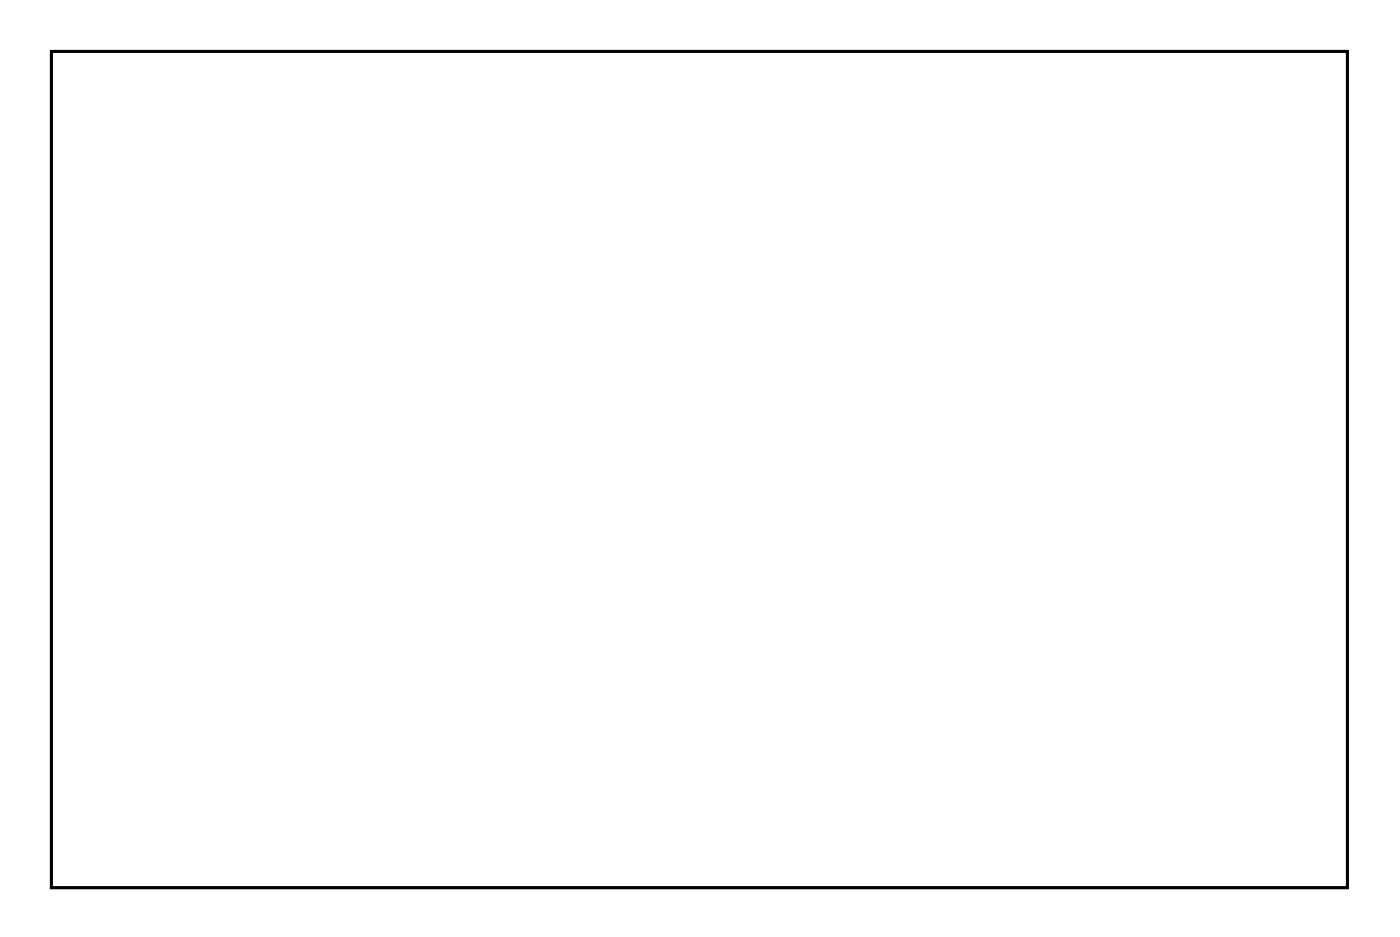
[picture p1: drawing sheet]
<svg xmlns="http://www.w3.org/2000/svg" width="99mm" height="66mm" viewBox="0 0 99 66" stroke-linecap="round" stroke-linejoin="round" font-family="sans-serif">
<path d="M3.6 3.6h91.8v59.2h-91.8z" fill="none" stroke="#000" stroke-width=".2"/>
<path d="M3.6 3.6h91.8v59.2h-91.8zM3.6 3.6v59.2h91.8v-59.2z" fill="#000"/>
<circle cx="34.9" cy="44.1" r=".35" fill="#fff"/>
<circle cx="34.9" cy="44.1" r=".35" fill="none" stroke="#fff" stroke-width=".55"/>
<circle cx="49" cy="43.5" r=".35" fill="#fff"/>
<circle cx="49" cy="43.5" r=".35" fill="none" stroke="#fff" stroke-width=".55"/>
<circle cx="53.2" cy="56.9" r=".35" fill="#fff"/>
<circle cx="53.2" cy="56.9" r=".35" fill="none" stroke="#fff" stroke-width=".55"/>
<circle cx="9.5" cy="54.7" r=".76" fill="#fff"/>
<circle cx="9.5" cy="54.7" r=".76" fill="none" stroke="#fff" stroke-width=".61" stroke-linecap="butt"/>
<circle cx="12" cy="54.7" r=".76" fill="#fff"/>
<circle cx="12" cy="54.7" r=".76" fill="none" stroke="#fff" stroke-width=".61" stroke-linecap="butt"/>
<circle cx="14.6" cy="54.7" r=".76" fill="#fff"/>
<circle cx="14.6" cy="54.7" r=".76" fill="none" stroke="#fff" stroke-width=".61" stroke-linecap="butt"/>
<circle cx="17.1" cy="54.7" r=".76" fill="#fff"/>
<circle cx="17.1" cy="54.7" r=".76" fill="none" stroke="#fff" stroke-width=".61" stroke-linecap="butt"/>
<circle cx="44.9" cy="47.2" r=".7" fill="#fff"/>
<circle cx="44.9" cy="47.2" r=".7" fill="none" stroke="#fff" stroke-width=".76" stroke-linecap="butt"/>
<circle cx="55" cy="47.2" r=".7" fill="#fff"/>
<circle cx="55" cy="47.2" r=".7" fill="none" stroke="#fff" stroke-width=".76" stroke-linecap="butt"/>
<circle cx="53.7" cy="57.3" r=".7" fill="#fff"/>
<circle cx="53.7" cy="57.3" r=".7" fill="none" stroke="#fff" stroke-width=".76" stroke-linecap="butt"/>
<circle cx="47.2" cy="57.3" r=".7" fill="#fff"/>
<circle cx="47.2" cy="57.3" r=".7" fill="none" stroke="#fff" stroke-width=".76" stroke-linecap="butt"/>
<circle cx="53.7" cy="52.8" r=".7" fill="#fff"/>
<circle cx="53.7" cy="52.8" r=".7" fill="none" stroke="#fff" stroke-width=".76" stroke-linecap="butt"/>
<circle cx="47.2" cy="52.8" r=".7" fill="#fff"/>
<circle cx="47.2" cy="52.8" r=".7" fill="none" stroke="#fff" stroke-width=".76" stroke-linecap="butt"/>
<circle cx="89.2" cy="17.8" r=".69" fill="#fff"/>
<circle cx="89.2" cy="17.8" r=".69" fill="none" stroke="#fff" stroke-width=".75" stroke-linecap="butt"/>
<circle cx="89.2" cy="20.3" r=".69" fill="#fff"/>
<circle cx="89.2" cy="20.3" r=".69" fill="none" stroke="#fff" stroke-width=".75" stroke-linecap="butt"/>
<circle cx="89.2" cy="22.8" r=".69" fill="#fff"/>
<circle cx="89.2" cy="22.8" r=".69" fill="none" stroke="#fff" stroke-width=".75" stroke-linecap="butt"/>
<circle cx="89.2" cy="25.4" r=".69" fill="#fff"/>
<circle cx="89.2" cy="25.4" r=".69" fill="none" stroke="#fff" stroke-width=".75" stroke-linecap="butt"/>
<circle cx="6.9" cy="39.3" r=".73" fill="#fff"/>
<circle cx="6.9" cy="39.3" r=".73" fill="none" stroke="#fff" stroke-width=".69" stroke-linecap="butt"/>
<circle cx="9.4" cy="39.3" r=".73" fill="#fff"/>
<circle cx="9.4" cy="39.3" r=".73" fill="none" stroke="#fff" stroke-width=".69" stroke-linecap="butt"/>
<circle cx="12" cy="39.3" r=".73" fill="#fff"/>
<circle cx="12" cy="39.3" r=".73" fill="none" stroke="#fff" stroke-width=".69" stroke-linecap="butt"/>
<circle cx="14.5" cy="39.3" r=".73" fill="#fff"/>
<circle cx="14.5" cy="39.3" r=".73" fill="none" stroke="#fff" stroke-width=".69" stroke-linecap="butt"/>
<circle cx="17.1" cy="39.3" r=".73" fill="#fff"/>
<circle cx="17.1" cy="39.3" r=".73" fill="none" stroke="#fff" stroke-width=".69" stroke-linecap="butt"/>
<circle cx="19.6" cy="39.3" r=".73" fill="#fff"/>
<circle cx="19.6" cy="39.3" r=".73" fill="none" stroke="#fff" stroke-width=".69" stroke-linecap="butt"/>
<circle cx="46.5" cy="39.6" r=".7" fill="#fff"/>
<circle cx="46.5" cy="39.6" r=".7" fill="none" stroke="#fff" stroke-width=".76" stroke-linecap="butt"/>
<circle cx="56.6" cy="39.6" r=".7" fill="#fff"/>
<circle cx="56.6" cy="39.6" r=".7" fill="none" stroke="#fff" stroke-width=".76" stroke-linecap="butt"/>
<circle cx="41.1" cy="39.6" r=".7" fill="#fff"/>
<circle cx="41.1" cy="39.6" r=".7" fill="none" stroke="#fff" stroke-width=".76" stroke-linecap="butt"/>
<circle cx="41.1" cy="49.7" r=".7" fill="#fff"/>
<circle cx="41.1" cy="49.7" r=".7" fill="none" stroke="#fff" stroke-width=".76" stroke-linecap="butt"/>
<circle cx="36" cy="39.6" r=".7" fill="#fff"/>
<circle cx="36" cy="39.6" r=".7" fill="none" stroke="#fff" stroke-width=".76" stroke-linecap="butt"/>
<circle cx="36" cy="49.7" r=".7" fill="#fff"/>
<circle cx="36" cy="49.7" r=".7" fill="none" stroke="#fff" stroke-width=".76" stroke-linecap="butt"/>
<circle cx="31.2" cy="39.6" r=".7" fill="#fff"/>
<circle cx="31.2" cy="39.6" r=".7" fill="none" stroke="#fff" stroke-width=".76" stroke-linecap="butt"/>
<circle cx="31.2" cy="49.7" r=".7" fill="#fff"/>
<circle cx="31.2" cy="49.7" r=".7" fill="none" stroke="#fff" stroke-width=".76" stroke-linecap="butt"/>
<circle cx="92.8" cy="60.2" r="1.5" fill="#fff"/>
<circle cx="92.8" cy="60.2" r="1.5" fill="none" stroke="#fff" stroke-width=".25"/>
<circle cx="5.8" cy="60.5" r="1.5" fill="#fff"/>
<circle cx="5.8" cy="60.5" r="1.5" fill="none" stroke="#fff" stroke-width=".25"/>
<circle cx="92.8" cy="5.9" r="1.5" fill="#fff"/>
<circle cx="92.8" cy="5.9" r="1.5" fill="none" stroke="#fff" stroke-width=".25"/>
<circle cx="5.8" cy="5.7" r="1.5" fill="#fff"/>
<circle cx="5.8" cy="5.7" r="1.5" fill="none" stroke="#fff" stroke-width=".25"/>
<circle cx="54.1" cy="9.1" r=".73" fill="#fff"/>
<circle cx="54.1" cy="9.1" r=".73" fill="none" stroke="#fff" stroke-width=".71" stroke-linecap="butt"/>
<circle cx="51.6" cy="9.1" r=".73" fill="#fff"/>
<circle cx="51.6" cy="9.1" r=".73" fill="none" stroke="#fff" stroke-width=".71" stroke-linecap="butt"/>
<circle cx="49" cy="9.1" r=".73" fill="#fff"/>
<circle cx="49" cy="9.1" r=".73" fill="none" stroke="#fff" stroke-width=".71" stroke-linecap="butt"/>
<circle cx="46.5" cy="9.1" r=".73" fill="#fff"/>
<circle cx="46.5" cy="9.1" r=".73" fill="none" stroke="#fff" stroke-width=".71" stroke-linecap="butt"/>
<circle cx="44" cy="9.1" r=".73" fill="#fff"/>
<circle cx="44" cy="9.1" r=".73" fill="none" stroke="#fff" stroke-width=".71" stroke-linecap="butt"/>
<circle cx="41.4" cy="9.1" r=".73" fill="#fff"/>
<circle cx="41.4" cy="9.1" r=".73" fill="none" stroke="#fff" stroke-width=".71" stroke-linecap="butt"/>
<circle cx="38.9" cy="9.1" r=".73" fill="#fff"/>
<circle cx="38.9" cy="9.1" r=".73" fill="none" stroke="#fff" stroke-width=".71" stroke-linecap="butt"/>
<circle cx="36.3" cy="9.1" r=".73" fill="#fff"/>
<circle cx="36.3" cy="9.1" r=".73" fill="none" stroke="#fff" stroke-width=".71" stroke-linecap="butt"/>
<circle cx="33.8" cy="9.1" r=".73" fill="#fff"/>
<circle cx="33.8" cy="9.1" r=".73" fill="none" stroke="#fff" stroke-width=".71" stroke-linecap="butt"/>
<circle cx="31.3" cy="9.1" r=".73" fill="#fff"/>
<circle cx="31.3" cy="9.1" r=".73" fill="none" stroke="#fff" stroke-width=".71" stroke-linecap="butt"/>
<circle cx="28.7" cy="9.1" r=".73" fill="#fff"/>
<circle cx="28.7" cy="9.1" r=".73" fill="none" stroke="#fff" stroke-width=".71" stroke-linecap="butt"/>
<circle cx="26.2" cy="9.1" r=".73" fill="#fff"/>
<circle cx="26.2" cy="9.1" r=".73" fill="none" stroke="#fff" stroke-width=".71" stroke-linecap="butt"/>
<circle cx="23.6" cy="9.1" r=".73" fill="#fff"/>
<circle cx="23.6" cy="9.1" r=".73" fill="none" stroke="#fff" stroke-width=".71" stroke-linecap="butt"/>
<circle cx="21.1" cy="9.1" r=".73" fill="#fff"/>
<circle cx="21.1" cy="9.1" r=".73" fill="none" stroke="#fff" stroke-width=".71" stroke-linecap="butt"/>
<circle cx="18.6" cy="9.1" r=".73" fill="#fff"/>
<circle cx="18.6" cy="9.1" r=".73" fill="none" stroke="#fff" stroke-width=".71" stroke-linecap="butt"/>
<circle cx="16" cy="9.1" r=".73" fill="#fff"/>
<circle cx="16" cy="9.1" r=".73" fill="none" stroke="#fff" stroke-width=".71" stroke-linecap="butt"/>
<circle cx="13.5" cy="9.1" r=".73" fill="#fff"/>
<circle cx="13.5" cy="9.1" r=".73" fill="none" stroke="#fff" stroke-width=".71" stroke-linecap="butt"/>
<circle cx="11" cy="9.1" r=".73" fill="#fff"/>
<circle cx="11" cy="9.1" r=".73" fill="none" stroke="#fff" stroke-width=".71" stroke-linecap="butt"/>
<circle cx="8.4" cy="9.1" r=".73" fill="#fff"/>
<circle cx="8.4" cy="9.1" r=".73" fill="none" stroke="#fff" stroke-width=".71" stroke-linecap="butt"/>
<circle cx="8.4" cy="34.1" r=".73" fill="#fff"/>
<circle cx="8.4" cy="34.1" r=".73" fill="none" stroke="#fff" stroke-width=".71" stroke-linecap="butt"/>
<circle cx="11" cy="34.1" r=".73" fill="#fff"/>
<circle cx="11" cy="34.1" r=".73" fill="none" stroke="#fff" stroke-width=".71" stroke-linecap="butt"/>
<circle cx="13.5" cy="34.1" r=".73" fill="#fff"/>
<circle cx="13.5" cy="34.1" r=".73" fill="none" stroke="#fff" stroke-width=".71" stroke-linecap="butt"/>
<circle cx="16" cy="34.1" r=".73" fill="#fff"/>
<circle cx="16" cy="34.1" r=".73" fill="none" stroke="#fff" stroke-width=".71" stroke-linecap="butt"/>
<circle cx="18.6" cy="34.1" r=".73" fill="#fff"/>
<circle cx="18.6" cy="34.1" r=".73" fill="none" stroke="#fff" stroke-width=".71" stroke-linecap="butt"/>
<circle cx="21.1" cy="34.1" r=".73" fill="#fff"/>
<circle cx="21.1" cy="34.1" r=".73" fill="none" stroke="#fff" stroke-width=".71" stroke-linecap="butt"/>
<circle cx="23.6" cy="34.1" r=".73" fill="#fff"/>
<circle cx="23.6" cy="34.1" r=".73" fill="none" stroke="#fff" stroke-width=".71" stroke-linecap="butt"/>
<circle cx="26.2" cy="34.1" r=".73" fill="#fff"/>
<circle cx="26.2" cy="34.1" r=".73" fill="none" stroke="#fff" stroke-width=".71" stroke-linecap="butt"/>
<circle cx="28.7" cy="34.1" r=".73" fill="#fff"/>
<circle cx="28.7" cy="34.1" r=".73" fill="none" stroke="#fff" stroke-width=".71" stroke-linecap="butt"/>
<circle cx="31.3" cy="34.1" r=".73" fill="#fff"/>
<circle cx="31.3" cy="34.1" r=".73" fill="none" stroke="#fff" stroke-width=".71" stroke-linecap="butt"/>
<circle cx="33.8" cy="34.1" r=".73" fill="#fff"/>
<circle cx="33.8" cy="34.1" r=".73" fill="none" stroke="#fff" stroke-width=".71" stroke-linecap="butt"/>
<circle cx="36.3" cy="34.1" r=".73" fill="#fff"/>
<circle cx="36.3" cy="34.1" r=".73" fill="none" stroke="#fff" stroke-width=".71" stroke-linecap="butt"/>
<circle cx="38.9" cy="34.1" r=".73" fill="#fff"/>
<circle cx="38.9" cy="34.1" r=".73" fill="none" stroke="#fff" stroke-width=".71" stroke-linecap="butt"/>
<circle cx="41.4" cy="34.1" r=".73" fill="#fff"/>
<circle cx="41.4" cy="34.1" r=".73" fill="none" stroke="#fff" stroke-width=".71" stroke-linecap="butt"/>
<circle cx="44" cy="34.1" r=".73" fill="#fff"/>
<circle cx="44" cy="34.1" r=".73" fill="none" stroke="#fff" stroke-width=".71" stroke-linecap="butt"/>
<circle cx="46.5" cy="34.1" r=".73" fill="#fff"/>
<circle cx="46.5" cy="34.1" r=".73" fill="none" stroke="#fff" stroke-width=".71" stroke-linecap="butt"/>
<circle cx="49" cy="34.1" r=".73" fill="#fff"/>
<circle cx="49" cy="34.1" r=".73" fill="none" stroke="#fff" stroke-width=".71" stroke-linecap="butt"/>
<circle cx="51.6" cy="34.1" r=".73" fill="#fff"/>
<circle cx="51.6" cy="34.1" r=".73" fill="none" stroke="#fff" stroke-width=".71" stroke-linecap="butt"/>
<circle cx="54.1" cy="34.1" r=".73" fill="#fff"/>
<circle cx="54.1" cy="34.1" r=".73" fill="none" stroke="#fff" stroke-width=".71" stroke-linecap="butt"/>
<circle cx="61" cy="46.3" r=".69" fill="#fff"/>
<circle cx="61" cy="46.3" r=".69" fill="none" stroke="#fff" stroke-width=".75" stroke-linecap="butt"/>
<circle cx="61" cy="48.8" r=".69" fill="#fff"/>
<circle cx="61" cy="48.8" r=".69" fill="none" stroke="#fff" stroke-width=".75" stroke-linecap="butt"/>
<circle cx="61" cy="51.4" r=".69" fill="#fff"/>
<circle cx="61" cy="51.4" r=".69" fill="none" stroke="#fff" stroke-width=".75" stroke-linecap="butt"/>
<circle cx="61" cy="53.9" r=".69" fill="#fff"/>
<circle cx="61" cy="53.9" r=".69" fill="none" stroke="#fff" stroke-width=".75" stroke-linecap="butt"/>
<circle cx="90.5" cy="43.7" r=".69" fill="#fff"/>
<circle cx="90.5" cy="43.7" r=".69" fill="none" stroke="#fff" stroke-width=".75" stroke-linecap="butt"/>
<circle cx="90.5" cy="46.3" r=".69" fill="#fff"/>
<circle cx="90.5" cy="46.3" r=".69" fill="none" stroke="#fff" stroke-width=".75" stroke-linecap="butt"/>
<circle cx="90.5" cy="48.8" r=".69" fill="#fff"/>
<circle cx="90.5" cy="48.8" r=".69" fill="none" stroke="#fff" stroke-width=".75" stroke-linecap="butt"/>
<circle cx="90.5" cy="51.4" r=".69" fill="#fff"/>
<circle cx="90.5" cy="51.4" r=".69" fill="none" stroke="#fff" stroke-width=".75" stroke-linecap="butt"/>
<circle cx="90.5" cy="53.9" r=".69" fill="#fff"/>
<circle cx="90.5" cy="53.9" r=".69" fill="none" stroke="#fff" stroke-width=".75" stroke-linecap="butt"/>
<circle cx="26.5" cy="54.8" r=".6" fill="#fff"/>
<circle cx="26.5" cy="54.8" r=".6" fill="none" stroke="#fff" stroke-width=".65" stroke-linecap="butt"/>
<path d="M25.9 54.2h1.2v1.2h-1.2z" fill="#fff"/>
<path d="M25.9 54.2h1.2v1.2h-1.2z" fill="none" stroke="#fff" stroke-width=".65" stroke-linecap="butt"/>
<circle cx="26.5" cy="57.3" r=".6" fill="#fff"/>
<circle cx="26.5" cy="57.3" r=".6" fill="none" stroke="#fff" stroke-width=".65" stroke-linecap="butt"/>
<circle cx="34.1" cy="54.8" r=".6" fill="#fff"/>
<circle cx="34.1" cy="54.8" r=".6" fill="none" stroke="#fff" stroke-width=".65" stroke-linecap="butt"/>
<path d="M33.5 54.2h1.2v1.2h-1.2z" fill="#fff"/>
<path d="M33.5 54.2h1.2v1.2h-1.2z" fill="none" stroke="#fff" stroke-width=".65" stroke-linecap="butt"/>
<circle cx="34.1" cy="57.3" r=".6" fill="#fff"/>
<circle cx="34.1" cy="57.3" r=".6" fill="none" stroke="#fff" stroke-width=".65" stroke-linecap="butt"/>
<circle cx="41.4" cy="54.8" r=".6" fill="#fff"/>
<circle cx="41.4" cy="54.8" r=".6" fill="none" stroke="#fff" stroke-width=".65" stroke-linecap="butt"/>
<path d="M40.8 54.2h1.2v1.2h-1.2z" fill="#fff"/>
<path d="M40.8 54.2h1.2v1.2h-1.2z" fill="none" stroke="#fff" stroke-width=".65" stroke-linecap="butt"/>
<circle cx="41.4" cy="57.3" r=".6" fill="#fff"/>
<circle cx="41.4" cy="57.3" r=".6" fill="none" stroke="#fff" stroke-width=".65" stroke-linecap="butt"/>
</svg>
